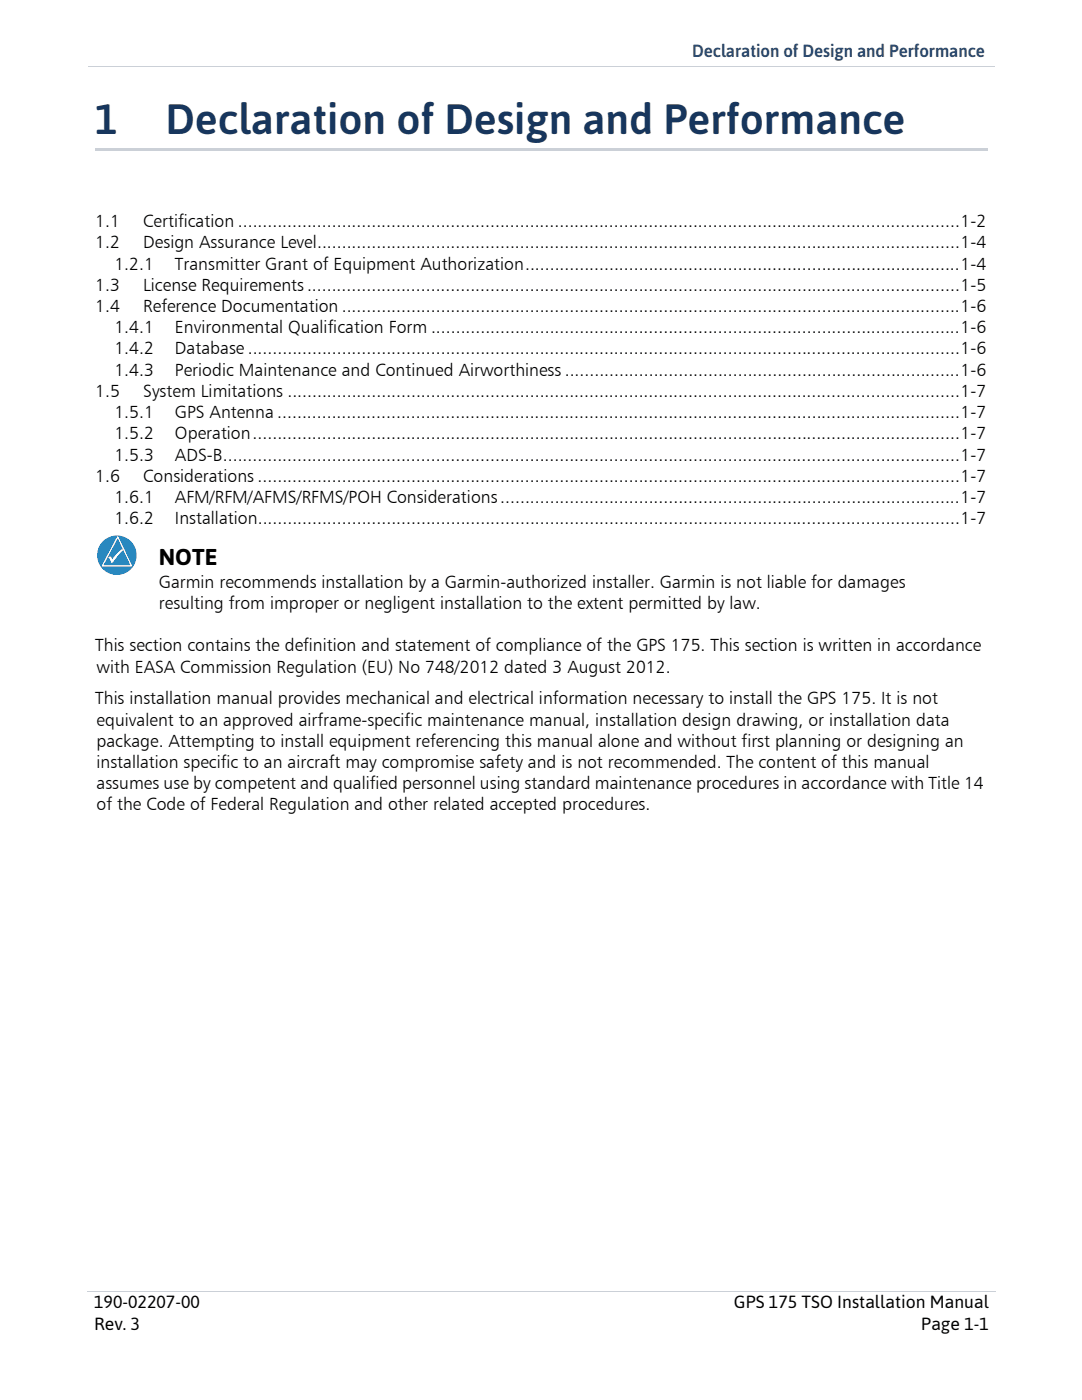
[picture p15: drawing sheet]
<svg xmlns="http://www.w3.org/2000/svg" width="216mm" height="279mm" viewBox="0 0 216 279" stroke-linecap="round" stroke-linejoin="round" font-family="sans-serif">
<defs><g id="words">
<g font-size="8.5" fill="#17365d">
<text x="19" y="26.7">1</text>
<text x="33" y="26.7">Declaration of Design and Performance</text>
</g>
<text font-size="4.6" x="31.7" y="112.7">NOTE</text>
<text font-size="3.5" fill="#1f497c" x="138.1" y="11.4">Declaration of Design and Performance</text>
<g font-size="3.5">
<text x="19" y="45.3">1.1</text>
<text x="28.6" y="45.3">Certification ..................................................................................................................................................1-2</text>
<text x="19" y="49.6">1.2</text>
<text x="22.8" y="53.8">1.2.1</text>
<text x="28.6" y="49.6">Design Assurance Level..................................................................................................................................1-4</text>
<text x="34.9" y="53.8">Transmitter Grant of Equipment Authorization........................................................................................1-4</text>
<text x="19" y="58">1.3</text>
<text x="28.6" y="58">License Requirements....................................................................................................................................1-5</text>
<text x="19" y="62.3">1.4</text>
<text x="28.6" y="62.3">Reference Documentation .............................................................................................................................1-6</text>
<text x="22.8" y="66.5">1.4.1</text>
<text x="22.8" y="70.7">1.4.2</text>
<text x="34.9" y="66.5">Environmental Qualification Form ...........................................................................................................1-6</text>
<text x="34.9" y="70.7">Database ................................................................................................................................................1-6</text>
<text x="22.8" y="75">1.4.3</text>
<text x="34.9" y="75">Periodic Maintenance and Continued Airworthiness ................................................................................1-6</text>
<text x="19" y="79.2">1.5</text>
<text x="22.8" y="83.4">1.5.1</text>
<text x="28.6" y="79.2">System Limitations ........................................................................................................................................1-7</text>
<text x="34.9" y="83.4">GPS Antenna ..........................................................................................................................................1-7</text>
<text x="22.8" y="87.7">1.5.2</text>
<text x="34.9" y="87.7">Operation...............................................................................................................................................1-7</text>
<text x="22.8" y="91.9">1.5.3</text>
<text x="34.9" y="91.9">ADS-B.....................................................................................................................................................1-7</text>
<text x="19" y="96.1">1.6</text>
<text x="22.8" y="100.4">1.6.1</text>
<text x="28.6" y="96.1">Considerations ..............................................................................................................................................1-7</text>
<text x="34.9" y="100.4">AFM/RFM/AFMS/RFMS/POH Considerations.............................................................................................1-7</text>
<text x="22.8" y="104.6">1.6.2</text>
<text x="34.9" y="104.6">Installation..............................................................................................................................................1-7</text>
<text x="31.7" y="117.3">Garmin recommends installation by a Garmin-authorized installer. Garmin is not liable for damages</text>
<text x="31.7" y="121.5">resulting from improper or negligent installation to the extent permitted by law.</text>
<text x="19" y="130">This section contains the definition and statement of compliance of the GPS 175. This section is written in accordance</text>
<text x="19.3" y="134.2">with EASA Commission Regulation (EU) No 748/2012 dated 3 August 2012.</text>
<text x="19" y="140.6">This installation manual provides mechanical and electrical information necessary to install the GPS 175. It is not</text>
<text x="19.3" y="144.8">equivalent to an approved airframe-specific maintenance manual, installation design drawing, or installation data</text>
<text x="19.3" y="149">package. Attempting to install equipment referencing this manual alone and without first planning or designing an</text>
<text x="19.3" y="153.3">installation specific to an aircraft may compromise safety and is not recommended. The content of this manual</text>
<text x="19.3" y="157.5">assumes use by competent and qualified personnel using standard maintenance procedures in accordance with Title 14</text>
<text x="19.3" y="161.7">of the Code of Federal Regulation and other related accepted procedures.</text>
<text x="18.8" y="261.1">190-02207-00</text>
<text x="146.4" y="261.1">GPS 175 TSO Installation Manual</text>
<text x="18.8" y="265.4">Rev. 3</text>
<text x="183.8" y="265.4">Page 1-1</text>
</g>
</g></defs>
<path d="M17.6 13.2h180.8M17.5 257.8h181.2" fill="none" stroke="#cbd0d7" stroke-width=".2"/>
<path d="M19 29.6h178.1v2.8h-178.1z" fill="#fff"/>
<path d="M19 29.9h178.1" fill="none" stroke="#cbd0d7" stroke-width=".44"/>
<g fill="#fff">
<path d="M19 106.5h178.1v8.4h-178.1z"/>
<path d="M19 106.5h8.6v8.4h-8.6z"/>
</g>
<circle cx="23.3" cy="110.8" r="3.8" fill="#0093dd"/>
<circle cx="23.3" cy="110.8" r="3.8" fill="none" stroke="#0093dd" stroke-width=".26"/>
<path d="M23.5 107.1l2.7 5.8h-5.8z" fill="#0093dd"/>
<path d="M23.5 107.1l2.7 5.8h-5.8z" fill="none" stroke="#fff" stroke-width=".27"/>
<path d="M21.6 111.2l.5-.1 .3 .6 .5-.8 .9-.9 .6-.4 .2 .2-2.4 2.6z" fill-rule="evenodd" fill="#fff"/>
<use href="#words"/>
</svg>
